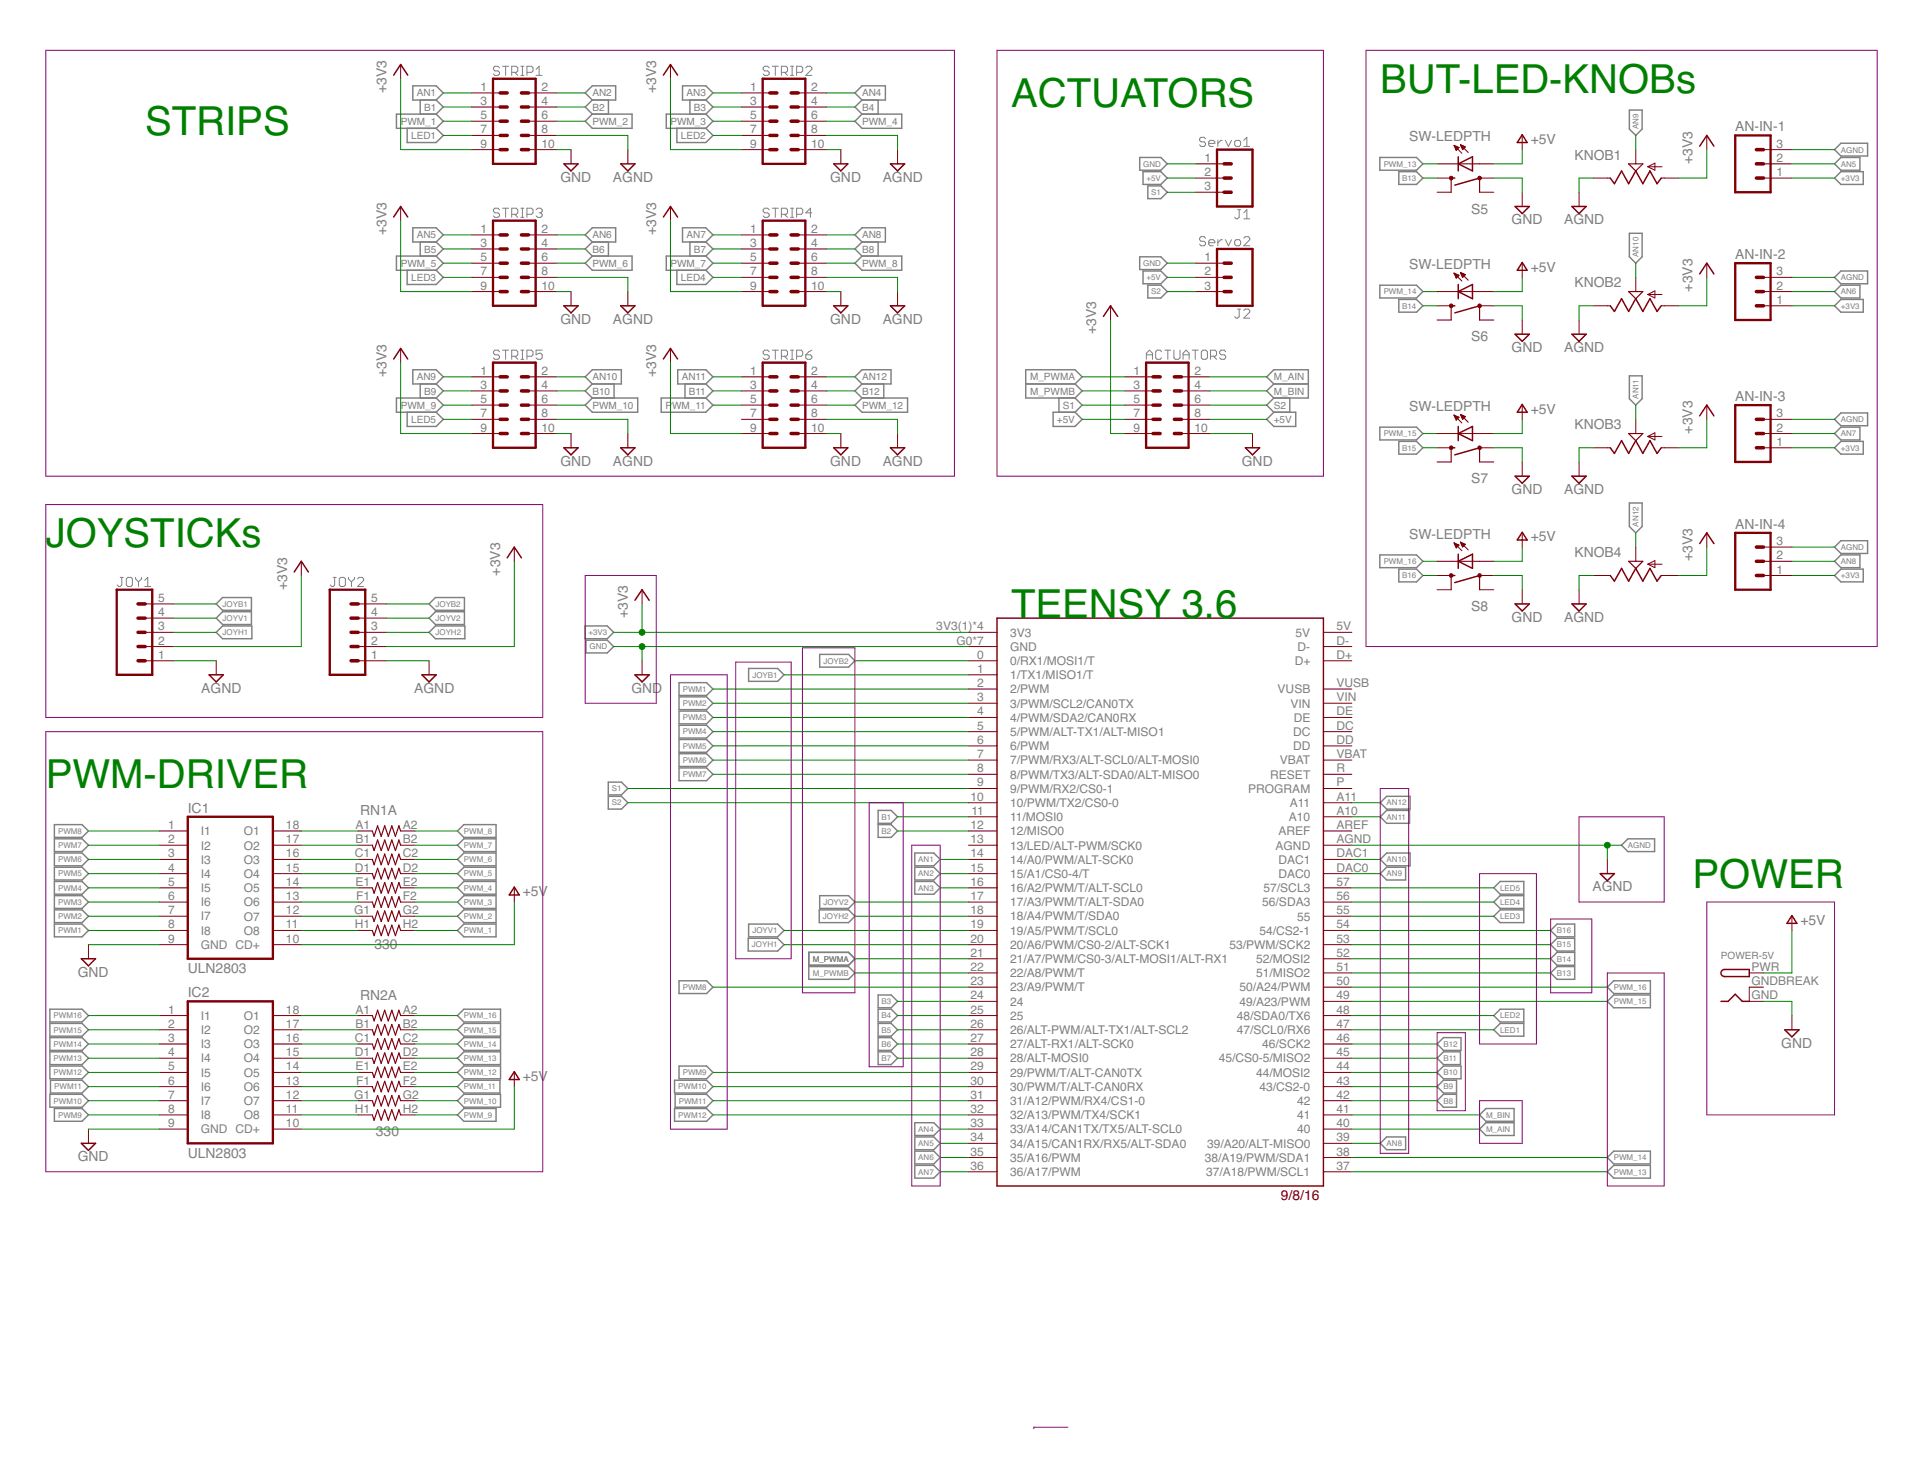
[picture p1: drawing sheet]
<svg xmlns="http://www.w3.org/2000/svg" width="279mm" height="216mm" viewBox="0 0 279 216" stroke-linecap="round" stroke-linejoin="round" font-family="sans-serif">
<defs><g id="words">
<g font-size="5.8" fill="#008000">
<text x="147.6" y="15.6">ACTUATORS</text>
<text x="201.5" y="13.6">BUT-LED-KNOBs</text>
<text x="21.2" y="19.8">STRIPS</text>
<text x="6.7" y="79.9">JOYSTICKs</text>
<text x="147.6" y="90.2">TEENSY 3.6</text>
<text x="6.7" y="115.1">PWM-DRIVER</text>
<text x="247.1" y="129.6">POWER</text>
</g>
<g font-size="2" fill="#808080">
<text x="56.4" y="13.6" transform="rotate(-90 56.4 13.6)">+3V3</text>
<text x="95.8" y="13.6" transform="rotate(-90 95.8 13.6)">+3V3</text>
<text x="205.7" y="20.6">SW-LEDPTH</text>
<text x="223.5" y="21">+5V</text>
<text x="229.8" y="23.3">KNOB1</text>
<text x="247.1" y="23.9" transform="rotate(-90 247.1 23.9)">+3V3</text>
<text x="253.3" y="19.2">AN-IN-1</text>
<text x="81.8" y="26.5">GND</text>
<text x="89.5" y="26.5">AGND</text>
<text x="121.2" y="26.5">GND</text>
<text x="128.8" y="26.5">AGND</text>
<text x="56.4" y="34.3" transform="rotate(-90 56.4 34.3)">+3V3</text>
<text x="95.8" y="34.3" transform="rotate(-90 95.8 34.3)">+3V3</text>
<text x="214.8" y="31.2">S5</text>
<text x="220.7" y="32.7">GND</text>
<text x="228.3" y="32.7">AGND</text>
<text x="205.7" y="39.3">SW-LEDPTH</text>
<text x="223.5" y="39.7">+5V</text>
<text x="229.8" y="42">KNOB2</text>
<text x="253.3" y="37.8">AN-IN-2</text>
<text x="81.8" y="47.2">GND</text>
<text x="89.5" y="47.2">AGND</text>
<text x="121.2" y="47.2">GND</text>
<text x="128.8" y="47.2">AGND</text>
<text x="247.1" y="42.6" transform="rotate(-90 247.1 42.6)">+3V3</text>
<text x="160" y="48.8" transform="rotate(-90 160 48.8)">+3V3</text>
<text x="214.8" y="49.8">S6</text>
<text x="220.7" y="51.4">GND</text>
<text x="228.3" y="51.4">AGND</text>
<text x="56.4" y="55" transform="rotate(-90 56.4 55)">+3V3</text>
<text x="95.8" y="55" transform="rotate(-90 95.8 55)">+3V3</text>
<text x="205.7" y="60">SW-LEDPTH</text>
<text x="253.3" y="58.5">AN-IN-3</text>
<text x="223.5" y="60.4">+5V</text>
<text x="229.8" y="62.7">KNOB3</text>
<text x="247.1" y="63.3" transform="rotate(-90 247.1 63.3)">+3V3</text>
<text x="81.8" y="68">GND</text>
<text x="89.5" y="68">AGND</text>
<text x="121.2" y="68">GND</text>
<text x="128.8" y="68">AGND</text>
<text x="181.3" y="68">GND</text>
<text x="214.8" y="70.6">S7</text>
<text x="220.7" y="72.1">GND</text>
<text x="228.3" y="72.1">AGND</text>
<text x="253.3" y="77.2">AN-IN-4</text>
<text x="205.7" y="78.6">SW-LEDPTH</text>
<text x="223.5" y="79">+5V</text>
<text x="229.8" y="81.3">KNOB4</text>
<text x="247.1" y="81.9" transform="rotate(-90 247.1 81.9)">+3V3</text>
<text x="41.9" y="86.1" transform="rotate(-90 41.9 86.1)">+3V3</text>
<text x="73" y="84" transform="rotate(-90 73 84)">+3V3</text>
<text x="214.8" y="89.2">S8</text>
<text x="91.7" y="90.2" transform="rotate(-90 91.7 90.2)">+3V3</text>
<text x="220.7" y="90.7">GND</text>
<text x="228.3" y="90.7">AGND</text>
<text x="29.4" y="101.1">AGND</text>
<text x="60.5" y="101.1">AGND</text>
<text x="92.2" y="101.1">GND</text>
<text x="27.4" y="118.6">IC1</text>
<text x="52.6" y="119">RN1A</text>
<text x="76.3" y="130.8">+5V</text>
<text x="232.5" y="130.1">AGND</text>
<text x="262.8" y="135">+5V</text>
<text x="11.3" y="142.6">GND</text>
<text x="27.4" y="142">ULN2803</text>
<text x="54.7" y="138.5">330</text>
<text x="27.4" y="145.6">IC2</text>
<text x="52.6" y="145.9">RN2A</text>
<text x="260" y="152.9">GND</text>
<text x="76.3" y="157.8">+5V</text>
<text x="54.9" y="165.8">330</text>
<text x="11.3" y="169.5">GND</text>
<text x="27.4" y="169">ULN2803</text>
</g>
<text font-size="2" fill="#800000" x="187" y="175.2">9/8/16</text>
<g font-size="1.8" fill="#808080">
<text x="70.1" y="17.4">5</text>
<text x="70.1" y="15.3">3</text>
<text x="70.1" y="13.3">1</text>
<text x="79.1" y="17.4">6</text>
<text x="79.1" y="15.3">4</text>
<text x="79.1" y="13.3">2</text>
<text x="109.5" y="17.4">5</text>
<text x="109.5" y="15.3">3</text>
<text x="109.5" y="13.3">1</text>
<text x="118.4" y="17.4">6</text>
<text x="118.4" y="15.3">4</text>
<text x="118.4" y="13.3">2</text>
<text x="70.1" y="21.6">9</text>
<text x="70.1" y="19.5">7</text>
<text x="79.1" y="21.6">10</text>
<text x="79.1" y="19.5">8</text>
<text x="109.5" y="21.6">9</text>
<text x="109.5" y="19.5">7</text>
<text x="118.4" y="21.6">10</text>
<text x="118.4" y="19.5">8</text>
<text x="175.8" y="23.6">1</text>
<text x="259.3" y="23.6">2</text>
<text x="259.3" y="21.6">3</text>
<text x="175.8" y="25.7">2</text>
<text x="175.8" y="27.8">3</text>
<text x="259.3" y="25.7">1</text>
<text x="70.1" y="34">1</text>
<text x="79.1" y="34">2</text>
<text x="109.5" y="34">1</text>
<text x="118.4" y="34">2</text>
<text x="70.1" y="40.2">7</text>
<text x="70.1" y="38.1">5</text>
<text x="70.1" y="36.1">3</text>
<text x="79.1" y="40.2">8</text>
<text x="79.1" y="38.1">6</text>
<text x="79.1" y="36.1">4</text>
<text x="109.5" y="40.2">7</text>
<text x="109.5" y="38.1">5</text>
<text x="109.5" y="36.1">3</text>
<text x="118.4" y="40.2">8</text>
<text x="118.4" y="38.1">6</text>
<text x="118.4" y="36.1">4</text>
<text x="175.8" y="38.1">1</text>
<text x="175.8" y="40.2">2</text>
<text x="259.3" y="40.2">3</text>
<text x="70.1" y="42.3">9</text>
<text x="79.1" y="42.3">10</text>
<text x="109.5" y="42.3">9</text>
<text x="118.4" y="42.3">10</text>
<text x="175.8" y="42.3">3</text>
<text x="259.3" y="44.4">1</text>
<text x="259.3" y="42.3">2</text>
<text x="70.1" y="58.9">5</text>
<text x="70.1" y="56.8">3</text>
<text x="70.1" y="54.7">1</text>
<text x="79.1" y="58.9">6</text>
<text x="79.1" y="56.8">4</text>
<text x="79.1" y="54.7">2</text>
<text x="109.5" y="58.9">5</text>
<text x="109.5" y="56.8">3</text>
<text x="109.5" y="54.7">1</text>
<text x="118.4" y="58.9">6</text>
<text x="118.4" y="56.8">4</text>
<text x="118.4" y="54.7">2</text>
<text x="165.4" y="58.9">5</text>
<text x="165.4" y="56.8">3</text>
<text x="165.4" y="54.7">1</text>
<text x="174.4" y="58.9">6</text>
<text x="174.4" y="56.8">4</text>
<text x="174.4" y="54.7">2</text>
<text x="70.1" y="63">9</text>
<text x="70.1" y="60.9">7</text>
<text x="79.1" y="63">10</text>
<text x="79.1" y="60.9">8</text>
<text x="109.5" y="63">9</text>
<text x="109.5" y="60.9">7</text>
<text x="118.4" y="63">10</text>
<text x="118.4" y="60.9">8</text>
<text x="165.4" y="63">9</text>
<text x="165.4" y="60.9">7</text>
<text x="174.4" y="63">10</text>
<text x="174.4" y="60.9">8</text>
<text x="259.3" y="65.1">1</text>
<text x="259.3" y="63">2</text>
<text x="259.3" y="60.9">3</text>
<text x="259.3" y="83.7">1</text>
<text x="259.3" y="81.7">2</text>
<text x="259.3" y="79.6">3</text>
<text x="23.1" y="89.9">4</text>
<text x="23.1" y="87.9">5</text>
<text x="54.2" y="89.9">4</text>
<text x="54.2" y="87.9">5</text>
<text x="23.1" y="94.1">2</text>
<text x="23.1" y="92">3</text>
<text x="54.2" y="94.1">2</text>
<text x="54.2" y="92">3</text>
<text x="136.7" y="92">3V3(1)*4</text>
<text x="139.6" y="94.1">G0*7</text>
<text x="147.4" y="92.9">3V3</text>
<text x="147.4" y="95">GND</text>
<text x="189.1" y="92.9">5V</text>
<text x="189.4" y="95">D-</text>
<text x="195.1" y="94.1">D-</text>
<text x="195.1" y="92">5V</text>
<text x="23.1" y="96.2">1</text>
<text x="54.2" y="96.2">1</text>
<text x="142.7" y="96.2">0</text>
<text x="142.7" y="98.2">1</text>
<text x="142.7" y="100.3">2</text>
<text x="147.4" y="97.1">0/RX1/MOSI1/T</text>
<text x="147.4" y="99.1">1/TX1/MISO1/T</text>
<text x="147.4" y="101.2">2/PWM</text>
<text x="186.5" y="101.2">VUSB</text>
<text x="189" y="97.1">D+</text>
<text x="195.1" y="100.3">VUSB</text>
<text x="195.1" y="96.2">D+</text>
<text x="142.7" y="102.4">3</text>
<text x="142.7" y="104.4">4</text>
<text x="142.7" y="106.5">5</text>
<text x="147.4" y="103.3">3/PWM/SCL2/CAN0TX</text>
<text x="147.4" y="105.4">4/PWM/SDA2/CAN0RX</text>
<text x="147.4" y="107.4">5/PWM/ALT-TX1/ALT-MISO1</text>
<text x="188.4" y="103.3">VIN</text>
<text x="188.7" y="107.4">DC</text>
<text x="188.9" y="105.4">DE</text>
<text x="195.1" y="106.5">DC</text>
<text x="195.1" y="104.4">DE</text>
<text x="195.1" y="102.4">VIN</text>
<text x="142.7" y="108.6">6</text>
<text x="142.7" y="112.7">8</text>
<text x="142.7" y="110.7">7</text>
<text x="147.4" y="109.5">6/PWM</text>
<text x="147.4" y="113.6">8/PWM/TX3/ALT-SDA0/ALT-MISO0</text>
<text x="147.4" y="111.6">7/PWM/RX3/ALT-SCL0/ALT-MOSI0</text>
<text x="185.4" y="113.7">RESET</text>
<text x="186.8" y="111.6">VBAT</text>
<text x="188.7" y="109.5">DD</text>
<text x="195.1" y="112.7">R</text>
<text x="195.1" y="110.7">VBAT</text>
<text x="195.1" y="108.6">DD</text>
<text x="141.7" y="116.9">10</text>
<text x="141.8" y="119">11</text>
<text x="142.7" y="114.8">9</text>
<text x="147.4" y="115.7">9/PWM/RX2/CS0-1</text>
<text x="147.4" y="117.8">10/PWM/TX2/CS0-0</text>
<text x="147.4" y="119.9">11/MOSI0</text>
<text x="182.2" y="115.7">PROGRAM</text>
<text x="188.2" y="119.9">A10</text>
<text x="188.3" y="117.8">A11</text>
<text x="195.1" y="119">A10</text>
<text x="195.1" y="116.9">A11</text>
<text x="195.1" y="114.8">P</text>
<text x="24.5" y="121">1</text>
<text x="24.5" y="123.1">2</text>
<text x="24.5" y="125.2">3</text>
<text x="29.3" y="121.9">I1</text>
<text x="29.3" y="124">I2</text>
<text x="35.6" y="121.9">O1</text>
<text x="35.6" y="124">O2</text>
<text x="41.7" y="121">18</text>
<text x="41.7" y="123.1">17</text>
<text x="41.7" y="125.2">16</text>
<text x="51.8" y="125.2">C1</text>
<text x="51.9" y="121">A1</text>
<text x="51.9" y="123.1">B1</text>
<text x="58.8" y="121">A2</text>
<text x="58.8" y="123.1">B2</text>
<text x="58.8" y="125.2">C2</text>
<text x="141.7" y="121">12</text>
<text x="141.7" y="123.1">13</text>
<text x="141.7" y="125.2">14</text>
<text x="147.4" y="121.9">12/MISO0</text>
<text x="147.4" y="124">13/LED/ALT-PWM/SCK0</text>
<text x="186.2" y="124">AGND</text>
<text x="186.6" y="121.9">AREF</text>
<text x="195.1" y="125.2">DAC1</text>
<text x="195.1" y="121">AREF</text>
<text x="195.1" y="123.1">AGND</text>
<text x="24.5" y="127.2">4</text>
<text x="24.5" y="129.3">5</text>
<text x="24.5" y="131.4">6</text>
<text x="29.3" y="126.1">I3</text>
<text x="29.3" y="128.2">I4</text>
<text x="29.3" y="130.2">I5</text>
<text x="35.6" y="126.1">O3</text>
<text x="35.6" y="128.2">O4</text>
<text x="35.6" y="130.2">O5</text>
<text x="41.7" y="127.2">15</text>
<text x="41.7" y="129.3">14</text>
<text x="41.7" y="131.4">13</text>
<text x="51.8" y="127.2">D1</text>
<text x="51.9" y="129.3">E1</text>
<text x="52" y="131.4">F1</text>
<text x="58.8" y="127.2">D2</text>
<text x="58.8" y="129.3">E2</text>
<text x="58.8" y="131.4">F2</text>
<text x="141.7" y="127.2">15</text>
<text x="141.7" y="129.3">16</text>
<text x="141.7" y="131.4">17</text>
<text x="147.4" y="126.1">14/A0/PWM/ALT-SCK0</text>
<text x="147.4" y="128.2">15/A1/CS0-4/T</text>
<text x="147.4" y="130.2">16/A2/PWM/T/ALT-SCL0</text>
<text x="184.5" y="130.2">57/SCL3</text>
<text x="186.6" y="128.2">DAC0</text>
<text x="186.6" y="126.1">DAC1</text>
<text x="195.1" y="131.4">56</text>
<text x="195.1" y="129.3">57</text>
<text x="195.1" y="127.2">DAC0</text>
<text x="24.5" y="133.5">7</text>
<text x="24.5" y="135.5">8</text>
<text x="24.5" y="137.6">9</text>
<text x="29.3" y="132.3">I6</text>
<text x="29.3" y="134.4">I7</text>
<text x="29.3" y="136.4">I8</text>
<text x="35.6" y="136.4">O8</text>
<text x="35.6" y="132.3">O6</text>
<text x="35.6" y="134.4">O7</text>
<text x="41.7" y="135.5">11</text>
<text x="41.7" y="133.5">12</text>
<text x="41.7" y="137.6">10</text>
<text x="51.7" y="133.5">G1</text>
<text x="51.8" y="135.5">H1</text>
<text x="58.8" y="133.5">G2</text>
<text x="58.8" y="135.5">H2</text>
<text x="141.7" y="133.5">18</text>
<text x="141.7" y="135.5">19</text>
<text x="141.7" y="137.6">20</text>
<text x="147.4" y="134.4">18/A4/PWM/T/SDA0</text>
<text x="147.4" y="132.3">17/A3/PWM/T/ALT-SDA0</text>
<text x="147.4" y="136.4">19/A5/PWM/T/SCL0</text>
<text x="183.9" y="136.4">54/CS2-1</text>
<text x="184.3" y="132.3">56/SDA3</text>
<text x="189.3" y="134.4">55</text>
<text x="195.1" y="137.6">53</text>
<text x="195.1" y="135.5">54</text>
<text x="195.1" y="133.5">55</text>
<text x="29.3" y="138.5">GND CD+</text>
<text x="141.7" y="139.7">21</text>
<text x="141.7" y="141.7">22</text>
<text x="141.7" y="143.8">23</text>
<text x="147.4" y="138.5">20/A6/PWM/CS0-2/ALT-SCK1</text>
<text x="147.4" y="140.6">21/A7/PWM/CS0-3/ALT-MOSI1/ALT-RX1</text>
<text x="147.4" y="142.7">22/A8/PWM/T</text>
<text x="179.5" y="138.5">53/PWM/SCK2</text>
<text x="183.4" y="142.7">51/MISO2</text>
<text x="183.4" y="140.6">52/MOSI2</text>
<text x="195.1" y="143.8">50</text>
<text x="195.1" y="141.7">51</text>
<text x="195.1" y="139.7">52</text>
<text x="255.7" y="141.7">PWR</text>
<text x="255.7" y="143.8">GNDBREAK</text>
<text x="24.5" y="148">1</text>
<text x="29.3" y="148.9">I1</text>
<text x="35.6" y="148.9">O1</text>
<text x="41.7" y="148">18</text>
<text x="51.9" y="148">A1</text>
<text x="58.8" y="148">A2</text>
<text x="141.7" y="145.9">24</text>
<text x="141.7" y="148">25</text>
<text x="147.4" y="144.7">23/A9/PWM/T</text>
<text x="147.4" y="146.8">24</text>
<text x="147.4" y="148.9">25</text>
<text x="180.6" y="148.9">48/SDA0/TX6</text>
<text x="180.9" y="146.8">49/A23/PWM</text>
<text x="180.9" y="144.7">50/A24/PWM</text>
<text x="195.1" y="148">48</text>
<text x="195.1" y="145.9">49</text>
<text x="255.7" y="145.9">GND</text>
<text x="24.5" y="150">2</text>
<text x="24.5" y="152.1">3</text>
<text x="24.5" y="154.2">4</text>
<text x="29.3" y="150.9">I2</text>
<text x="29.3" y="153">I3</text>
<text x="29.3" y="155.1">I4</text>
<text x="35.6" y="151">O2</text>
<text x="35.6" y="153">O3</text>
<text x="35.6" y="155.1">O4</text>
<text x="41.7" y="150">17</text>
<text x="41.7" y="152.1">16</text>
<text x="41.7" y="154.2">15</text>
<text x="51.8" y="152.1">C1</text>
<text x="51.8" y="154.2">D1</text>
<text x="51.9" y="150">B1</text>
<text x="58.8" y="150">B2</text>
<text x="58.8" y="152.1">C2</text>
<text x="58.8" y="154.2">D2</text>
<text x="141.7" y="150">26</text>
<text x="141.7" y="152.1">27</text>
<text x="141.7" y="154.2">28</text>
<text x="147.4" y="150.9">26/ALT-PWM/ALT-TX1/ALT-SCL2</text>
<text x="147.4" y="153">27/ALT-RX1/ALT-SCK0</text>
<text x="147.4" y="155.1">28/ALT-MOSI0</text>
<text x="177.9" y="155.1">45/CS0-5/MISO2</text>
<text x="180.6" y="151">47/SCL0/RX6</text>
<text x="184.3" y="153">46/SCK2</text>
<text x="195.1" y="154.2">45</text>
<text x="195.1" y="152.1">46</text>
<text x="195.1" y="150">47</text>
<text x="24.5" y="156.3">5</text>
<text x="24.5" y="158.3">6</text>
<text x="24.5" y="160.4">7</text>
<text x="29.3" y="157.2">I5</text>
<text x="29.3" y="159.2">I6</text>
<text x="29.3" y="161.3">I7</text>
<text x="35.6" y="157.2">O5</text>
<text x="35.6" y="159.2">O6</text>
<text x="35.6" y="161.3">O7</text>
<text x="41.7" y="156.3">14</text>
<text x="41.7" y="158.3">13</text>
<text x="41.7" y="160.4">12</text>
<text x="51.7" y="160.4">G1</text>
<text x="51.9" y="156.3">E1</text>
<text x="52" y="158.3">F1</text>
<text x="58.8" y="156.3">E2</text>
<text x="58.8" y="158.3">F2</text>
<text x="58.8" y="160.4">G2</text>
<text x="141.7" y="156.3">29</text>
<text x="141.7" y="158.3">30</text>
<text x="141.7" y="160.4">31</text>
<text x="147.4" y="157.2">29/PWM/T/ALT-CAN0TX</text>
<text x="147.4" y="159.2">30/PWM/T/ALT-CAN0RX</text>
<text x="147.4" y="161.3">31/A12/PWM/RX4/CS1-0</text>
<text x="183.4" y="157.2">44/MOSI2</text>
<text x="183.9" y="159.2">43/CS2-0</text>
<text x="189.3" y="161.3">42</text>
<text x="195.1" y="160.4">42</text>
<text x="195.1" y="158.3">43</text>
<text x="195.1" y="156.3">44</text>
<text x="24.5" y="162.5">8</text>
<text x="24.5" y="164.5">9</text>
<text x="29.3" y="163.4">I8</text>
<text x="29.3" y="165.5">GND CD+</text>
<text x="35.6" y="163.4">O8</text>
<text x="41.7" y="162.5">11</text>
<text x="41.7" y="164.5">10</text>
<text x="51.8" y="162.5">H1</text>
<text x="58.8" y="162.5">H2</text>
<text x="141.7" y="164.5">33</text>
<text x="141.7" y="162.5">32</text>
<text x="141.7" y="166.6">34</text>
<text x="147.4" y="165.5">33/A14/CAN1TX/TX5/ALT-SCL0</text>
<text x="147.4" y="163.4">32/A13/PWM/TX4/SCK1</text>
<text x="147.4" y="167.5">34/A15/CAN1RX/RX5/ALT-SDA0</text>
<text x="176.2" y="167.5">39/A20/ALT-MISO0</text>
<text x="189.3" y="165.5">40</text>
<text x="189.3" y="163.4">41</text>
<text x="195.1" y="166.6">39</text>
<text x="195.1" y="164.5">40</text>
<text x="195.1" y="162.5">41</text>
<text x="141.7" y="168.7">35</text>
<text x="141.7" y="170.8">36</text>
<text x="147.4" y="169.6">35/A16/PWM</text>
<text x="147.4" y="171.7">36/A17/PWM</text>
<text x="175.9" y="169.6">38/A19/PWM/SDA1</text>
<text x="176" y="171.7">37/A18/PWM/SCL1</text>
<text x="195.1" y="170.8">37</text>
<text x="195.1" y="168.7">38</text>
</g>
<g font-size="1.5" fill="#808080">
<text x="60.8" y="14.1">AN1</text>
<text x="61.9" y="16.1">B1</text>
<text x="86.5" y="16.1">B2</text>
<text x="86.5" y="14.1">AN2</text>
<text x="100.2" y="14.1">AN3</text>
<text x="101.3" y="16.1">B3</text>
<text x="125.8" y="16.1">B4</text>
<text x="125.8" y="14.1">AN4</text>
<text x="58.5" y="18.2">PWM_1</text>
<text x="60" y="20.3">LED1</text>
<text x="86.5" y="18.2">PWM_2</text>
<text x="97.9" y="18.2">PWM_3</text>
<text x="99.4" y="20.3">LED2</text>
<text x="125.8" y="18.2">PWM_4</text>
<text x="60.8" y="34.8">AN5</text>
<text x="86.5" y="34.8">AN6</text>
<text x="100.2" y="34.8">AN7</text>
<text x="125.8" y="34.8">AN8</text>
<text x="58.5" y="38.9">PWM_5</text>
<text x="60" y="41">LED3</text>
<text x="61.9" y="36.9">B5</text>
<text x="86.5" y="36.9">B6</text>
<text x="86.5" y="38.9">PWM_6</text>
<text x="97.9" y="38.9">PWM_7</text>
<text x="99.4" y="41">LED4</text>
<text x="101.3" y="36.9">B7</text>
<text x="125.8" y="36.9">B8</text>
<text x="125.8" y="38.9">PWM_8</text>
<text x="58.5" y="59.7">PWM_9</text>
<text x="60.8" y="55.5">AN9</text>
<text x="61.9" y="57.6">B9</text>
<text x="86.5" y="57.6">B10</text>
<text x="86.5" y="55.5">AN10</text>
<text x="86.5" y="59.7">PWM_10</text>
<text x="97.1" y="59.7">P</text>
<text x="98.1" y="59.7">WM_11</text>
<text x="99.5" y="55.5">AN11</text>
<text x="100.6" y="57.6">B11</text>
<text x="125.8" y="57.6">B12</text>
<text x="125.8" y="55.5">AN12</text>
<text x="125.8" y="59.7">PWM_12</text>
<text x="150.4" y="57.6">M_PWMB</text>
<text x="150.4" y="55.5">M_PWMA</text>
<text x="155.2" y="59.7">S1</text>
<text x="185.9" y="55.5">M_AIN</text>
<text x="185.9" y="57.6">M_BIN</text>
<text x="185.9" y="59.7">S2</text>
<text x="60" y="61.7">LED5</text>
<text x="154.3" y="61.7">+5V</text>
<text x="185.9" y="61.7">+5V</text>
<text x="251.2" y="140">POWER-5V</text>
</g>
<g font-size="1.2" fill="#808080">
<text x="239.2" y="18.8" transform="rotate(-90 239.2 18.8)">AN9</text>
<text x="268.7" y="22.3">AGND</text>
<text x="166.9" y="24.3">GND</text>
<text x="167.4" y="26.4">+5V</text>
<text x="168" y="28.5">S1</text>
<text x="202" y="24.3">PWM_13</text>
<text x="204.7" y="26.4">B13</text>
<text x="268.7" y="26.4">+3V3</text>
<text x="268.7" y="24.3">AN5</text>
<text x="166.9" y="38.8">GND</text>
<text x="167.4" y="40.9">+5V</text>
<text x="239.2" y="37.5" transform="rotate(-90 239.2 37.5)">AN10</text>
<text x="268.7" y="40.9">AGND</text>
<text x="168" y="43">S2</text>
<text x="202" y="43">PWM_14</text>
<text x="204.7" y="45.1">B14</text>
<text x="268.7" y="45.1">+3V3</text>
<text x="268.7" y="43">AN6</text>
<text x="239.2" y="58.2" transform="rotate(-90 239.2 58.2)">AN11</text>
<text x="202" y="63.7">PWM_15</text>
<text x="204.7" y="65.8">B15</text>
<text x="268.7" y="61.6">AGND</text>
<text x="268.7" y="65.8">+3V3</text>
<text x="268.7" y="63.7">AN7</text>
<text x="239.2" y="76.9" transform="rotate(-90 239.2 76.9)">AN12</text>
<text x="202" y="82.4">PWM_16</text>
<text x="268.7" y="80.3">AGND</text>
<text x="268.7" y="82.4">AN8</text>
<text x="32.5" y="88.6">JOYB1</text>
<text x="63.6" y="88.6">JOYB2</text>
<text x="204.7" y="84.4">B16</text>
<text x="268.7" y="84.4">+3V3</text>
<text x="32.5" y="90.6">JOYV1</text>
<text x="32.5" y="92.7">JOYH1</text>
<text x="63.6" y="92.7">JOYH2</text>
<text x="63.6" y="90.6">JOYV2</text>
<text x="85.9" y="92.7">+3V3</text>
<text x="86.1" y="94.8">GND</text>
<text x="99.7" y="101">PWM1</text>
<text x="109.8" y="98.9">JOYB1</text>
<text x="120.2" y="96.9">JOYB2</text>
<text x="99.7" y="103.1">PWM2</text>
<text x="99.7" y="105.1">PWM3</text>
<text x="99.7" y="107.2">PWM4</text>
<text x="99.7" y="109.3">PWM5</text>
<text x="99.7" y="111.4">PWM6</text>
<text x="99.7" y="113.4">PWM7</text>
<text x="89.3" y="115.5">S1</text>
<text x="89.3" y="117.6">S2</text>
<text x="128.7" y="119.7">B1</text>
<text x="202.4" y="119.7">AN11</text>
<text x="202.4" y="117.6">AN12</text>
<text x="8.5" y="125.9">PWM6</text>
<text x="8.5" y="123.8">PWM7</text>
<text x="8.5" y="121.7">PWM8</text>
<text x="67.7" y="125.9">PWM_6</text>
<text x="67.7" y="123.8">PWM_7</text>
<text x="67.7" y="121.7">PWM_8</text>
<text x="128.7" y="121.7">B2</text>
<text x="134" y="125.9">AN1</text>
<text x="202.4" y="125.9">AN10</text>
<text x="237.6" y="123.8">AGND</text>
<text x="8.5" y="130">PWM4</text>
<text x="8.5" y="127.9">PWM5</text>
<text x="67.7" y="130">PWM_4</text>
<text x="67.7" y="127.9">PWM_5</text>
<text x="134" y="127.9">AN2</text>
<text x="134" y="130">AN3</text>
<text x="202.4" y="127.9">AN9</text>
<text x="219" y="130">LED5</text>
<text x="8.5" y="136.2">PWM1</text>
<text x="8.5" y="134.2">PWM2</text>
<text x="8.5" y="132.1">PWM3</text>
<text x="67.7" y="136.2">PWM_1</text>
<text x="67.7" y="134.2">PWM_2</text>
<text x="67.7" y="132.1">PWM_3</text>
<text x="109.8" y="136.2">JOYV1</text>
<text x="120.1" y="134.2">JOYH2</text>
<text x="120.2" y="132.1">JOYV2</text>
<text x="219" y="134.2">LED3</text>
<text x="219" y="132.1">LED4</text>
<text x="227.3" y="136.2">B16</text>
<text x="109.8" y="138.3">JOYH1</text>
<text x="118.6" y="142.4">M_PWMB</text>
<text x="118.6" y="140.4">M_PWMA</text>
<text x="227.3" y="142.5">B13</text>
<text x="227.3" y="140.4">B14</text>
<text x="227.3" y="138.3">B15</text>
<text x="7.8" y="148.7">PWM16</text>
<text x="67.7" y="148.7">PWM_16</text>
<text x="99.7" y="144.5">PWM8</text>
<text x="128.7" y="146.6">B3</text>
<text x="128.7" y="148.7">B4</text>
<text x="219" y="148.7">LED2</text>
<text x="235.6" y="146.6">PWM_15</text>
<text x="235.6" y="144.5">PWM_16</text>
<text x="7.8" y="154.9">PWM13</text>
<text x="7.8" y="152.8">PWM14</text>
<text x="7.8" y="150.7">PWM15</text>
<text x="67.7" y="154.9">PWM_13</text>
<text x="67.7" y="152.8">PWM_14</text>
<text x="67.7" y="150.7">PWM_15</text>
<text x="128.7" y="150.7">B5</text>
<text x="128.7" y="152.8">B6</text>
<text x="128.7" y="154.9">B7</text>
<text x="210.7" y="152.8">B12</text>
<text x="210.7" y="154.9">B11</text>
<text x="219" y="150.7">LED1</text>
<text x="7.8" y="161.1">PWM10</text>
<text x="7.8" y="157">PWM12</text>
<text x="7.9" y="159">PWM11</text>
<text x="67.7" y="161.1">PWM_10</text>
<text x="67.7" y="159">PWM_11</text>
<text x="67.7" y="157">PWM_12</text>
<text x="99" y="159">PWM10</text>
<text x="99.1" y="161.1">PWM11</text>
<text x="99.7" y="157">PWM9</text>
<text x="210.7" y="157">B10</text>
<text x="210.7" y="159">B9</text>
<text x="210.7" y="161.1">B8</text>
<text x="8.5" y="163.2">PWM9</text>
<text x="67.7" y="163.2">PWM_9</text>
<text x="99" y="163.2">PWM12</text>
<text x="134" y="165.2">AN4</text>
<text x="134" y="167.3">AN5</text>
<text x="202.4" y="167.3">AN8</text>
<text x="216.9" y="165.2">M_AIN</text>
<text x="216.9" y="163.2">M_BIN</text>
<text x="134" y="169.4">AN6</text>
<text x="134" y="171.5">AN7</text>
<text x="235.6" y="171.5">PWM_13</text>
<text x="235.6" y="169.4">PWM_14</text>
</g>
</g></defs>
<g fill="none" stroke="#808080" stroke-width=".15">
<path d="M72.9 9.9l-.2-.2h-.5l-.2 .2v.2l.2 .3h.5l.2 .2v.2l-.2 .2h-.5l-.2-.2M73.4 9.7h.9M73.8 9.7v1.3M74.7 10.6h.7l.2-.2v-.5l-.2-.2h-.7v1.3M75.1 10.6l.5 .4M76 9.7h.5M76 11h.5M76.3 9.7v1.3M76.9 10.6h.7l.2-.2v-.5l-.2-.2h-.7v1.3M78.3 11h.8M78.3 10.1l.4-.4v1.3M112.3 9.9l-.2-.2h-.5l-.2 .2v.2l.2 .3h.5l.2 .2v.2l-.2 .2h-.5l-.2-.2"/>
<path d="M112.7 9.7h.9M113.2 9.7v1.3M114.1 10.6h.6l.3-.2v-.5l-.3-.2h-.6v1.3M114.5 10.6l.5 .4M115.4 9.7h.4M115.4 11h.4M115.6 9.7v1.3M116.3 10.6h.7l.2-.2v-.5l-.2-.2h-.7v1.3M117.6 9.9l.3-.2h.4l.2 .2v.2l-.9 .9h.9M72.9 30.6l-.2-.2h-.5l-.2 .2v.2l.2 .3h.5l.2 .2v.2l-.2 .2h-.5l-.2-.2M73.4 30.4h.9M73.8 30.4v1.3"/>
<path d="M74.7 31.3h.7l.2-.2v-.5l-.2-.2h-.7v1.3M75.1 31.3l.5 .4M76 30.4h.5M76 31.7h.5M76.3 30.4v1.3M76.9 31.3h.7l.2-.2v-.5l-.2-.2h-.7v1.3M78.3 30.6l.2-.2h.4l.2 .2v.2l-.2 .3M78.7 31.1h.2M78.9 31.1l.2 .2v.2l-.2 .2h-.4l-.2-.2M112.3 30.6l-.2-.2h-.5l-.2 .2v.2l.2 .3h.5l.2 .2v.2l-.2 .2h-.5l-.2-.2M112.7 30.4h.9M113.2 30.4v1.3"/>
<path d="M114.1 31.3h.6l.3-.2v-.5l-.3-.2h-.6v1.3M114.5 31.3l.5 .4M115.4 30.4h.4M115.4 31.7h.4M115.6 30.4v1.3M116.3 31.3h.7l.2-.2v-.5l-.2-.2h-.7v1.3M118.5 31.1h-.9l.7-.7v1.3M176 20.3l-.2-.3h-.5l-.2 .3v.2l.2 .2h.5l.2 .2v.2l-.2 .3h-.5l-.2-.3M176 34.8l-.2-.3h-.5l-.2 .3v.2l.2 .2h.5l.2 .2v.2l-.2 .3h-.5l-.2-.3M176.4 20.9h.9v-.2l-.2-.2h-.4l-.3 .2v.4l.3 .3h.4M176.4 35.4h.9v-.2l-.2-.2h-.4l-.3 .2v.4l.3 .3h.4M177.8 20.5v.9"/>
<path d="M177.8 35v.9M178.4 20.5h-.2l-.4 .4M178.4 35h-.2l-.4 .4M178.9 20.5l.4 .9 .5-.9M178.9 35l.4 .9 .5-.9M180.2 20.7l.2-.2h.5l.2 .2v.4l-.2 .3h-.5l-.2-.3zM180.4 35h.5l.2 .2v.4l-.2 .3h-.5l-.2-.3v-.4zM180.7 30.6h.4M180.9 30.6v1.1l-.2 .2h-.3l-.2-.2M181.6 21.4h.8M181.6 20.5l.4-.5v1.4M181.6 31.1l.4-.5v1.3"/>
<path d="M181.6 34.8l.2-.3h.4l.2 .3v.2l-.8 .9h.8M181.6 31.9h.8M72.9 51.4l-.2-.3h-.5l-.2 .3v.2l.2 .2h.5l.2 .2v.2l-.2 .3h-.5l-.2-.3M73.4 51.1h.9M73.8 51.1v1.4M74.7 52h.7l.2-.2v-.4l-.2-.3h-.7v1.4M75.1 52l.5 .5M76 51.1h.5M76 52.5h.5M76.3 51.1v1.4M76.9 52h.7l.2-.2v-.4l-.2-.3h-.7v1.4M79.1 51.1h-.8v.7l.4-.2h.2l.2 .2v.4l-.2 .3h-.4l-.2-.3"/>
<path d="M112.3 51.4l-.2-.3h-.5l-.2 .3v.2l.2 .2h.5l.2 .2v.2l-.2 .3h-.5l-.2-.3M112.7 51.1h.9M113.2 51.1v1.4M114.1 52h.6l.3-.2v-.4l-.3-.3h-.6v1.4M114.5 52l.5 .5M115.4 51.1h.4M115.4 52.5h.4M115.6 51.1v1.4M116.3 52h.7l.2-.2v-.4l-.2-.3h-.7v1.4M117.6 51.8h.7l.2 .2v.2l-.2 .3h-.4l-.3-.3zM118.5 51.1l-.4 .3-.5 .4M167.3 52.5v-.9l.5-.5 .4 .5v.9"/>
<path d="M167.3 51.8h.9M169.6 51.4l-.2-.3h-.5l-.2 .3v.8l.2 .3h.5l.2-.3M170 51.1h.9M170.5 51.1v1.4M171.4 51.1v1.1l.2 .3h.4l.3-.3v-1.1M172.7 51.8h.9M172.7 52.5v-.9l.4-.5 .5 .5v.9M174 51.1h.9M174.5 51.1v1.4M175.6 51.1h.4l.3 .3v.8l-.3 .3h-.4l-.2-.3v-.8zM176.7 52h.7l.2-.2v-.4l-.2-.3h-.7v1.4M177.1 52l.5 .5"/>
<path d="M178.9 51.4l-.2-.3h-.4l-.3 .3v.2l.3 .2h.4l.2 .2v.2l-.2 .3h-.4l-.3-.3M180.7 45.1h.4M180.9 45.1v1.1l-.2 .2h-.3l-.2-.2M181.6 45.3l.2-.2h.4l.2 .2v.3l-.8 .8h.8M17.5 84.3h.5M17.8 84.3v1.1l-.3 .2h-.2l-.2-.2M18.4 84.5l.3-.2h.4l.2 .2v.9l-.2 .2h-.4l-.3-.2zM19.8 84.3v.2l.4 .4M20.2 84.9v.7M20.7 84.3v.2l-.5 .4M21.1 85.6h.9M21.1 84.7l.5-.4v1.3"/>
<path d="M48.6 84.3h.5M48.9 84.3v1.1l-.3 .2h-.2l-.2-.2M49.5 84.5l.2-.2h.5l.2 .2v.9l-.2 .2h-.5l-.2-.2zM50.9 84.3v.2l.4 .4M51.3 84.9v.7M51.8 84.3v.2l-.5 .4M52.2 84.5l.2-.2h.5l.2 .2v.2l-.9 .9h.9"/>
</g>
<g fill="none" stroke="#808080" stroke-width=".21">
<path d="M59.4 18.7v2.1h4.3l1-1-1-1.1M60.3 12.5h3.4l1 1.1-1 1h-3.4zM61.3 14.6v2.1M63.7 14.6l1 1-1 1.1M63.7 16.7h-5.8v2h5.8M63.7 16.7l1 1-1 1M85.4 13.6l1.1-1.1h3.4v2.1h-3.4zM86.5 16.7h5.8v2h-5.8l-1.1-1zM86.5 14.6l-1.1 1 1.1 1.1M88.8 14.6v2.1M98.8 18.7v2.1h4.2l1.1-1-1.1-1.1M99.6 12.5h3.4l1.1 1.1-1.1 1h-3.4z"/>
<path d="M100.7 14.6v2.1M103 16.7h-5.7v2h5.7M103 14.6l1.1 1-1.1 1.1M103 16.7l1.1 1-1.1 1M124.8 13.6l1-1.1h3.4v2.1h-3.4zM125.8 16.7h5.8v2h-5.8l-1-1zM125.8 14.6l-1 1 1 1.1M128.2 14.6v2.1M237.8 16.1h1.9v2.7l-.9 1-1-1zM59.4 39.5v2h4.3l1-1-1-1M60.3 33.3h3.4l1 1-1 1h-3.4zM61.3 35.3v2.1"/>
<path d="M63.7 35.3l1 1-1 1.1M63.7 37.4h-5.8v2.1h5.8M63.7 37.4l1 1-1 1.1M85.4 34.3l1.1-1h3.4v2h-3.4zM86.5 37.4h5.8v2.1h-5.8l-1.1-1.1zM86.5 35.3l-1.1 1 1.1 1.1M88.8 35.3v2.1M98.8 39.5v2h4.2l1.1-1-1.1-1M99.6 33.3h3.4l1.1 1-1.1 1h-3.4zM100.7 35.3v2.1M103 37.4h-5.7v2.1h5.7M103 35.3l1.1 1-1.1 1.1"/>
<path d="M103 37.4l1.1 1-1.1 1.1M124.8 34.3l1-1h3.4v2h-3.4zM125.8 37.4h5.8v2.1h-5.8l-1-1.1zM125.8 35.3l-1 1 1 1.1M128.2 35.3v2.1M166.4 23h3.1l.9 .9-.9 .9h-3.1zM166.4 37.5h3.1l.9 .9-.9 .9h-3.1zM166.9 39.6h2.6l.9 .9-.9 .9h-2.6zM166.9 25.1h2.6l.9 .9-.9 .9h-2.6zM167.6 27.1h1.9l.9 1-.9 .9h-1.9zM201.4 23h5.4l.9 .9-.9 .9h-5.4zM204.2 25.1h2.6l.9 .9-.9 .9h-2.6z"/>
<path d="M237.8 34.1h1.9v3.4l-.9 .9-1-.9zM267.8 23.9l.9-.9h2.8v1.8h-2.8zM267.8 21.8l.9-.9h3.9v1.9h-3.9zM267.8 26l.9-.9h3.3v1.8h-3.3zM60.3 54h3.4l1 1-1 1h-3.4zM61.3 56v2.1M63.7 58.1h-5.8v2.1h5.8M63.7 56l1 1.1-1 1M63.7 58.1l1 1-1 1.1M85.4 55l1.1-1h4.2v2h-4.2zM86.5 58.1h6.6v2.1h-6.6l-1.1-1.1zM86.5 56l-1.1 1.1 1.1 1"/>
<path d="M89.6 56v2.1M96.5 58.1h6.5l1.1 1-1.1 1.1h-6.5zM98.9 54h4.1l1.1 1-1.1 1h-4.1zM100 56v2.1M103 56l1.1 1.1-1.1 1M124.8 59.1l1-1h6.7v2.1h-6.7zM124.8 55l1-1h4.3v2h-4.3zM125.8 56l-1 1.1 1 1M129 56v2.1M149.7 56h7.2M154.6 58.1v2.1M156.9 56l1.1 1.1-1.1 1"/>
<path d="M156.9 56l1.1-1-1.1-1h-7.2v4.1h7.2M156.9 58.1l1.1 1-1.1 1.1M167.6 41.6h1.9l.9 1-.9 .9h-1.9zM185.9 56l-1-1 1-1h5.1v4.1h-5.1M185.9 56h5.1M185.9 56l-1 1.1 1 1M185.9 58.1l-1 1 1 1.1M188.3 58.1v2.1M201.4 41.6h5.4l.9 1-.9 .9h-5.4zM204.2 43.7h2.6l.9 .9-.9 1h-2.6zM237.8 54.9h1.9v3.3l-.9 .9-1-.9zM267.8 40.5l.9-.9h3.9v1.8h-3.9z"/>
<path d="M267.8 42.6l.9-1h2.8v1.9h-2.8zM267.8 44.6l.9-.9h3.3v1.9h-3.3zM59.4 60.2v2.1h4.3l1-1.1-1-1M153.7 60.2h3.2l1.1 1-1.1 1.1h-3.2zM184.9 61.2l1-1h3.2v2.1h-3.2zM201.4 62.4h5.4l.9 .9-.9 .9h-5.4zM204.2 64.4h2.6l.9 1-.9 .9h-2.6zM237.8 73.4h1.9v3.5l-.9 .9-1-.9zM267.8 61.2l.9-.9h3.9v1.8h-3.9zM267.8 79.9l.9-1h3.9v1.9h-3.9zM267.8 65.4l.9-1h3.3v1.9h-3.3zM267.8 63.3l.9-.9h2.8v1.8h-2.8z"/>
<path d="M31.6 88.2l.9-1h4.2v1.9h-4.2zM32.5 91.4h4.3v1.8h-4.3l-.9-.9zM32.5 89.3h4.2v1.9h-4.2l-.9-1zM62.6 92.3l1-.9h4.3v1.8h-4.3zM62.6 90.2l1-.9h4.2v1.9h-4.2zM62.6 88.2l1-1h4.2v1.9h-4.2zM85.4 91.4h3.2l1 .9-1 .9h-3.2zM85.5 93.5h3.1l1 .9-1 .9h-3.1zM99.1 99.7h4l1 .9-1 .9h-4zM109.3 97.6h4.2l.9 .9-.9 1h-4.2zM119.7 95.5h4.2l.9 1-.9 .9h-4.2zM201.4 81h5.4l.9 .9-.9 1h-5.4z"/>
<path d="M204.2 83.1h2.6l.9 .9-.9 .9h-2.6zM267.8 84l.9-.9h3.3v1.8h-3.3zM267.8 81.9l.9-.9h2.8v1.9h-2.8zM88.8 116.2h1.9l1 1-1 .9h-1.9zM88.8 114.2h1.9l1 .9-1 .9h-1.9zM99.1 103.8h4l1 .9-1 1h-4zM99.1 101.7h4l1 1-1 .9h-4zM99.1 112.1h4l1 .9-1 1h-4zM99.1 105.9h4l1 .9-1 .9h-4zM99.1 107.9h4l1 1-1 .9h-4zM99.1 110h4l1 1-1 .9h-4zM128.2 118.3h1.9l.9 .9-.9 1h-1.9z"/>
<path d="M201.5 119.2l.9-.9h3.4v1.9h-3.4zM201.5 117.2l.9-1h3.4v1.9h-3.4zM7.9 122.4h4.1l.9 1-.9 .9h-4.1zM7.9 120.4h4.1l.9 .9-.9 .9h-4.1zM7.9 126.6h4.1l.9 .9-.9 1h-4.1zM7.9 132.8h4.1l.9 1-.9 .9h-4.1zM7.9 130.7h4.1l.9 1-.9 .9h-4.1zM7.9 124.5h4.1l.9 1-.9 .9h-4.1zM7.9 128.7h4.1l.9 .9-.9 .9h-4.1zM7.9 134.9h4.1l.9 .9-.9 1h-4.1zM66.8 127.5l.9-.9h4.7v1.9h-4.7zM66.8 121.3l.9-.9h4.7v1.8h-4.7z"/>
<path d="M66.8 133.8l.9-1h4.7v1.9h-4.7zM66.8 131.7l.9-1h4.7v1.9h-4.7zM66.8 125.5l.9-1h4.7v1.9h-4.7zM66.8 129.6l.9-.9h4.7v1.8h-4.7zM66.8 135.8l.9-.9h4.7v1.9h-4.7zM67.7 122.4h4.7v1.9h-4.7l-.9-.9zM109.2 137h4.3l.9 .9-.9 .9h-4.3zM109.3 134.9h4.2l.9 .9-.9 1h-4.2zM118.1 139h5.8l.9 1-.9 .9h-5.8zM119.6 132.8h4.3l.9 1-.9 .9h-4.3zM119.7 130.7h4.2l.9 1-.9 .9h-4.2zM128.2 120.4h1.9l.9 .9-.9 .9h-1.9z"/>
<path d="M133.5 126.6h2.8l.9 .9-.9 1h-2.8zM133.5 128.7h2.8l.9 .9-.9 .9h-2.8zM133.5 124.5h2.8l.9 1-.9 .9h-2.8zM201.5 125.5l.9-1h3.4v1.9h-3.4zM201.5 127.5l.9-.9h2.8v1.9h-2.8zM218.1 129.6l.9-.9h3.4v1.8h-3.4zM218.1 133.8l.9-1h3.4v1.9h-3.4zM218.1 131.7l.9-1h3.4v1.9h-3.4zM226.4 140l.9-1h2.6v1.9h-2.6zM226.4 135.8l.9-.9h2.6v1.9h-2.6zM226.4 137.9l.9-.9h2.6v1.8h-2.6zM236.7 123.4l.9-1h3.9v1.9h-3.9z"/>
<path d="M7.3 147.3h4.7l.9 1-.9 .9h-4.7zM7.3 149.4h4.7l.9 .9-.9 1h-4.7zM7.3 151.5h4.7l.9 .9-.9 .9h-4.7zM7.3 153.5h4.7l.9 1-.9 .9h-4.7zM7.3 155.6h4.7l.9 .9-.9 1h-4.7zM7.3 159.7h4.7l.9 1-.9 .9h-4.7zM7.4 157.7h4.6l.9 .9-.9 1h-4.6zM66.8 148.3l.9-1h5.4v1.9h-5.4zM66.8 150.3l.9-.9h5.4v1.9h-5.4zM66.8 152.4l.9-.9h5.4v1.8h-5.4zM66.8 154.5l.9-1h5.4v1.9h-5.4zM67.7 155.6h5.4v1.9h-5.4l-.9-1z"/>
<path d="M67.7 157.7h5.3v1.9h-5.3l-.9-1zM67.7 159.7h5.4v1.9h-5.4l-.9-.9zM98.5 157.7h4.6l1 .9-1 1h-4.6zM98.6 159.7h4.5l1 1-1 .9h-4.5zM99.1 155.6h4l1 .9-1 1h-4zM99.1 143.2h4l1 .9-1 .9h-4zM118.1 141.1h5.8l.9 .9-.9 1h-5.8zM128.2 145.2h1.9l.9 1-.9 .9h-1.9zM128.2 147.3h1.9l.9 1-.9 .9h-1.9zM128.2 149.4h1.9l.9 .9-.9 1h-1.9zM128.2 151.5h1.9l.9 .9-.9 .9h-1.9zM128.2 153.5h1.9l.9 1-.9 .9h-1.9z"/>
<path d="M209.8 152.4l.9-.9h2.6v1.8h-2.6zM209.8 154.5l.9-1h2.5v1.9h-2.5zM209.8 156.5l.9-.9h2.6v1.9h-2.6zM210.7 157.7h1.9v1.9h-1.9l-.9-1zM218.1 148.3l.9-1h3.4v1.9h-3.4zM218.1 150.3l.9-.9h3.4v1.9h-3.4zM226.4 142l.9-.9h2.6v1.9h-2.6zM234.6 146.2l1-1h5.3v1.9h-5.3zM234.6 144.1l1-.9h5.3v1.8h-5.3zM7.9 161.8h4.1l.9 1-.9 .9h-4.1zM67.7 161.8h4.7v1.9h-4.7l-.9-.9zM98.5 161.8h4.6l1 1-1 .9h-4.6z"/>
<path d="M133.5 163.9h2.8l.9 .9-.9 1h-2.8zM133.5 166h2.8l.9 .9-.9 .9h-2.8zM133.5 168h2.8l.9 1-.9 .9h-2.8zM133.5 170.1h2.8l.9 .9-.9 1h-2.8zM201.5 166.9l.9-.9h2.8v1.8h-2.8zM209.8 160.7l.9-1h1.9v1.9h-1.9zM216 164.8l.9-.9h4.1v1.9h-4.1zM216 162.8l.9-1h4.1v1.9h-4.1zM234.6 169l1-1h5.3v1.9h-5.3zM234.6 171l1-.9h5.3v1.9h-5.3z"/>
</g>
<g fill="none" stroke="#800000" stroke-width=".21">
<path d="M57.5 11l1-1.6 1 1.6M96.8 11l1.1-1.6 1 1.6M222.2 19.7l.7 1.1h-1.4zM57.5 31.7l1-1.6 1 1.6M82.3 23.9h2.1l-1 1.1zM90.6 23.9h2.1l-1 1.1zM96.8 31.7l1.1-1.6 1 1.6M121.7 23.9h2.1l-1.1 1.1zM130 23.9h2.1l-1.1 1.1zM211.8 26h.6M212.9 23.9l2-1v2.1zM212.9 22.9v2.1"/>
<path d="M216 26l-3.6 1M221.2 30.1h2l-1 1.1zM222.2 38.3l.7 1.2h-1.4zM229.5 30.1h2l-1 1.1zM235.1 26l.6 .8 1-1.8 1 1.8 1.1-1.8 1 1.8 1.1-1.8 1 1.8 .6-.8M248.1 21.3l1.1-1.5 1 1.5M248.1 40l1.1-1.6 1 1.6M57.5 52.4l1-1.5 1 1.5M82.3 44.6h2.1l-1 1.1zM90.6 44.6h2.1l-1 1.1zM96.8 52.4l1.1-1.5 1 1.5M121.7 44.6h2.1l-1.1 1.1z"/>
<path d="M130 44.6h2.1l-1.1 1.1zM161.1 46.2l1-1.6 1.1 1.6M211.8 44.6h.6M212.9 41.5v2.1M212.9 42.6l2-1.1v2.1zM216 44.6l-3.6 1.1M221.2 48.8h2l-1 1zM222.2 59l.7 1.2h-1.4zM229.5 48.8h2l-1 1zM235.1 44.6l.6 .9 1-1.9 1 1.9 1.1-1.9 1 1.9 1.1-1.9 1 1.9 .6-.9M82.3 65.4h2.1l-1 1zM90.6 65.4h2.1l-1 1z"/>
<path d="M121.7 65.4h2.1l-1.1 1zM130 65.4h2.1l-1.1 1zM181.8 65.4h2.1l-1.1 1zM211.8 65.4h.6M212.9 62.3v2M212.9 63.3l2-1v2zM216 65.4l-3.6 1M221.2 69.5h2l-1 1zM222.2 77.7l.7 1.1h-1.4zM229.5 69.5h2l-1 1zM235.1 65.4l.6 .8 1-1.9 1 1.9 1.1-1.9 1 1.9 1.1-1.9 1 1.9 .6-.8M248.1 60.7l1.1-1.6 1 1.6"/>
<path d="M248.1 79.4l1.1-1.6 1 1.6M30.5 98.5h2.1l-1 1zM42.9 83.5l1.1-1.6 1 1.6M61.6 98.5h2.1l-1.1 1zM74 81.4l1.1-1.5 1 1.5M92.7 98.5h2.1l-1.1 1zM92.7 87.6l1-1.5 1.1 1.5M145.5 90.2h47.7v82.9h-47.7zM211.8 84h.6M212.9 80.9v2.1M212.9 81.9l2-1v2.1zM216 84l-3.6 1"/>
<path d="M221.2 88.2h2l-1 1zM229.5 88.2h2l-1 1zM235.1 84l.6 .8 1-1.8 1 1.8 1.1-1.8 1 1.8 1.1-1.8 1 1.8 .6-.8M11.9 140h2l-1 1zM75.1 129.5l.7 1.1h-1.5zM233.6 127.5h2.1l-1.1 1.1zM261.6 133.6l.7 1.2h-1.4zM75.1 156.4l.7 1.2h-1.5zM251.2 146.2h1.1l1-1.1 1 1.1h1.1M251.4 141.6l.3-.1h3.7v1.1h-3.7a.52 .52 0 0 1-.4-.4 .52 .52 0 0 1 .1-.6zM260.5 150.3h2.1l-1 1.1zM11.9 166.9h2l-1 1z"/>
</g>
<g fill="none" stroke="#800000" stroke-width=".15">
<path d="M58.5 9.4v2.1M68.9 19.8h4.1M68.9 17.7h4.1M68.9 15.6h4.1M68.9 13.6h4.1M77.2 19.8h4.1M77.2 17.7h4.1M77.2 15.6h4.1M77.2 13.6h4.1M97.9 9.4v2.1M108.2 19.8h4.2M108.2 17.7h4.2"/>
<path d="M108.2 15.6h4.2M108.2 13.6h4.2M116.5 19.8h4.2M116.5 17.7h4.2M116.5 15.6h4.2M116.5 13.6h4.2M222.2 19.8v2M249.2 19.8v2M58.5 30.1v2.1M68.9 38.4h4.1M68.9 21.8h4.1M68.9 36.3h4.1"/>
<path d="M68.9 34.3h4.1M77.2 38.4h4.1M77.2 21.8h4.1M77.2 36.3h4.1M77.2 34.3h4.1M83.4 21.8v2.1M91.7 21.8v2.1M97.9 30.1v2.1M108.2 38.4h4.2M108.2 21.8h4.2M108.2 36.3h4.2M108.2 34.3h4.2"/>
<path d="M116.5 38.4h4.2M116.5 21.8h4.2M116.5 36.3h4.2M116.5 34.3h4.2M122.7 21.8v2.1M131 21.8v2.1M174.5 23.9h4.2M174.5 26h4.2M174.5 28.1h4.2M174.5 38.4h4.2M209.8 23.9h8.3M209.8 26h2"/>
<path d="M209.8 28.1h2M212.3 21.2l1.1 1.2M212.3 21.2l.7 .3M212.3 21.2l.3 .7 .4-.4M212.3 39.9l1.1 1.1M212.3 39.9h.1M212.3 39.9l.7 .3-.4 .4zM212.3 21.3h.1M212.3 40h.2M212.3 21.4h.3M212.4 21.5h.4M212.4 21.5h.6"/>
<path d="M212.4 21.6h.5M212.5 21.7h.3M212.5 21.8h.2M212.6 21.9h.1M213.2 21.1l1.1 1.2M213.2 21.1l.7 .3M213.2 21.1l.3 .7 .4-.4M213.2 39.8l1.1 1.1M213.2 39.8l.7 .3-.4 .4zM213.2 39.8h.1M213.2 21.2h.1M213.2 39.9h.2"/>
<path d="M213.3 21.3h.3M213.3 40h.4M213.3 21.4h.5M213.3 21.5h.6M213.4 21.5h.4M213.4 21.6h.3M213.5 21.7h.1M213.5 21.8h.1M216 26h2.1M216 28.1h2.1M222.2 28.1v2M222.2 38.4v2.1"/>
<path d="M230.5 28.1v2M232.6 26h2.5M238.8 21.8v2.1M240.5 24.3h2.1M240.5 24.3l1.1-.5v1zM242.5 26h2.5M249.2 38.4v2.1M257.4 23.9h4.2M257.4 26h4.2M257.4 21.8h4.2M58.5 50.9v2M68.9 40.5h4.1"/>
<path d="M68.9 42.6h4.1M68.9 59.1h4.1M68.9 57.1h4.1M68.9 55h4.1M77.2 40.5h4.1M77.2 42.6h4.1M77.2 59.1h4.1M77.2 57.1h4.1M77.2 55h4.1M83.4 42.6v2M91.7 42.6v2M97.9 50.9v2"/>
<path d="M108.2 40.5h4.2M108.2 42.6h4.2M108.2 59.1h4.2M108.2 57.1h4.2M108.2 55h4.2M116.5 40.5h4.2M116.5 42.6h4.2M116.5 59.1h4.2M116.5 57.1h4.2M116.5 55h4.2M122.7 42.6v2M131 42.6v2"/>
<path d="M162.1 44.6v2.1M164.2 59.1h4.1M164.2 57.1h4.1M164.2 55h4.1M172.5 59.1h4.1M172.5 57.1h4.1M172.5 55h4.1M174.5 40.5h4.2M174.5 42.6h4.2M209.8 42.6h8.3M209.8 44.6h2M209.8 46.7h2"/>
<path d="M212.3 40.1h.4M212.4 40.2h.5M212.4 40.3h.5M212.5 40.3h.3M212.5 40.4h.2M212.5 40.5h.1M213.3 40.1h.6M213.4 40.2h.4M213.4 40.3h.3M213.5 40.4h.1M216 44.6h2.1M216 46.7h2.1"/>
<path d="M222.2 46.7v2.1M222.2 59.1v2.1M230.5 46.7v2.1M232.6 44.6h2.5M238.8 40.5v2.1M240.5 43l1.1-.5v1zM240.5 43h2.1M242.5 44.6h2.5M249.2 59.1v2.1M257.4 40.5h4.2M257.4 42.6h4.2M257.4 44.6h4.2"/>
<path d="M68.9 63.3h4.1M68.9 61.2h4.1M75.1 79.9v2M77.2 63.3h4.1M77.2 61.2h4.1M83.4 63.3v2.1M91.7 63.3v2.1M108.2 63.3h4.2M108.2 61.2h4.2M116.5 63.3h4.2M116.5 61.2h4.2M122.7 63.3v2.1"/>
<path d="M131 63.3v2.1M164.2 63.3h4.1M164.2 61.2h4.1M172.5 63.3h4.1M172.5 61.2h4.1M182.8 63.3v2.1M209.8 63.3h8.3M209.8 65.4h2M209.8 67.4h2M212.3 60.6l1.1 1.1M212.3 60.6h.1M212.3 60.6l.7 .3-.4 .4z"/>
<path d="M212.3 79.2l1.1 1.2M212.3 79.2l.7 .4-.4 .4M212.3 79.2l.3 .8M212.3 60.7h.2M212.3 79.3h.1M212.3 79.4h.3M212.3 60.8h.4M212.4 79.5h.5M212.4 60.9h.6M212.4 79.6h.5M212.4 61h.5M212.4 79.7h.5"/>
<path d="M212.5 61.1h.3M212.5 79.8h.3M212.5 61.2h.2M212.5 79.9h.2M212.6 61.3h.1M212.6 80h.1M213.2 60.5l1.1 1.1M213.2 60.5l.7 .3M213.2 60.5l.3 .7 .4-.4M213.2 79.1l1.1 1.2M213.2 79.1l.7 .4-.4 .4zM213.2 60.5h.1"/>
<path d="M213.2 79.2h.2M213.3 60.6h.2M213.3 79.3h.3M213.3 60.7h.4M213.3 60.8h.6M213.3 79.4h.5M213.3 79.5h.6M213.4 60.9h.4M213.4 79.6h.4M213.4 61h.3M213.4 79.7h.3M213.4 61.1h.2"/>
<path d="M213.5 79.8h.1M213.5 61.2h.1M216 65.4h2.1M216 67.4h2.1M222.2 67.4v2.1M222.2 77.8v2.1M230.5 67.4v2.1M232.6 65.4h2.5M238.8 61.2v2.1M238.8 79.9v2M240.5 63.7l1.1-.5v1zM240.5 63.7h2.1"/>
<path d="M242.5 65.4h2.5M249.2 77.8v2.1M257.4 63.3h4.2M257.4 61.2h4.2M257.4 65.4h4.2M257.4 79.9h4.2M21.2 92.3h4.1M21.2 94.4h4.1M21.2 96.5h4.1M21.2 90.2h4.1M21.2 88.2h4.1M31.6 96.5v2"/>
<path d="M44 81.9v2.1M52.3 92.3h4.1M52.3 94.4h4.1M52.3 96.5h4.1M52.3 90.2h4.1M52.3 88.2h4.1M62.6 96.5v2M93.7 86.1v2.1M93.7 96.5v2M141.4 92.3h4.1M141.4 94.4h4.1M141.4 96.5h4.1"/>
<path d="M141.4 98.5h4.1M193.2 92.3h4.1M193.2 94.4h4.1M193.2 96.5h4.1M209.8 81.9h8.3M209.8 84h2M209.8 86.1h2M216 84h2.1M216 86.1h2.1M222.2 86.1v2.1M230.5 86.1v2.1M232.6 84h2.5"/>
<path d="M240.5 82.4l1.1-.6v1.1zM240.5 82.4h2.1M242.5 84h2.5M257.4 81.9h4.2M257.4 84h4.2M141.4 100.6h4.1M141.4 102.7h4.1M141.4 104.7h4.1M141.4 106.8h4.1M141.4 108.9h4.1M141.4 113h4.1M141.4 111h4.1"/>
<path d="M141.4 115.1h4.1M141.4 117.2h4.1M141.4 119.2h4.1M193.2 100.6h4.1M193.2 102.7h4.1M193.2 104.7h4.1M193.2 106.8h4.1M193.2 108.9h4.1M193.2 113h4.1M193.2 111h4.1M193.2 115.1h4.1M193.2 117.2h4.1"/>
<path d="M193.2 119.2h4.1M12.9 137.9v2.1M23.3 121.3h4.1M23.3 123.4h4.1M23.3 125.5h4.1M23.3 127.5h4.1M23.3 129.6h4.1M23.3 133.8h4.1M23.3 131.7h4.1M23.3 135.8h4.1M23.3 137.9h4.1M39.8 121.3h4.2"/>
<path d="M39.8 123.4h4.2M39.8 125.5h4.2M39.8 127.5h4.2M39.8 129.6h4.2M39.8 133.8h4.2M39.8 131.7h4.2M39.8 135.8h4.2M39.8 137.9h4.2M52.3 121.3h2.1M52.3 123.4h2.1M52.3 125.5h2.1M52.3 127.5h2.1"/>
<path d="M52.3 129.6h2.1M52.3 133.8h2.1M52.3 131.7h2.1M52.3 135.8h2.1M58.5 121.3h2.1M58.5 123.4h2.1M58.5 125.5h2.1M58.5 127.5h2.1M58.5 129.6h2.1M58.5 133.8h2.1M58.5 131.7h2.1M58.5 135.8h2.1"/>
<path d="M75.1 129.6v2.1M141.4 121.3h4.1M141.4 123.4h4.1M141.4 125.5h4.1M141.4 127.5h4.1M141.4 129.6h4.1M141.4 133.8h4.1M141.4 131.7h4.1M141.4 135.8h4.1M141.4 137.9h4.1M141.4 140h4.1M193.2 121.3h4.1"/>
<path d="M193.2 123.4h4.1M193.2 125.5h4.1M193.2 127.5h4.1M193.2 129.6h4.1M193.2 133.8h4.1M193.2 131.7h4.1M193.2 135.8h4.1M193.2 137.9h4.1M193.2 140h4.1M234.6 125.5v2M261.6 133.8v2M23.3 148.3h4.1"/>
<path d="M23.3 150.3h4.1M23.3 152.4h4.1M23.3 154.5h4.1M23.3 156.5h4.1M23.3 158.6h4.1M39.8 148.3h4.2M39.8 150.3h4.2M39.8 152.4h4.2M39.8 154.5h4.2M39.8 156.5h4.2M39.8 158.6h4.2M52.3 148.3h2.1"/>
<path d="M52.3 150.3h2.1M52.3 152.4h2.1M52.3 154.5h2.1M52.3 156.5h2.1M52.3 158.6h2.1M58.5 148.3h2.1M58.5 150.3h2.1M58.5 152.4h2.1M58.5 154.5h2.1M58.5 156.5h2.1M58.5 158.6h2.1M75.1 156.5v2.1"/>
<path d="M141.4 142h4.1M141.4 144.1h4.1M141.4 146.2h4.1M141.4 148.3h4.1M141.4 150.3h4.1M141.4 152.4h4.1M141.4 154.5h4.1M141.4 156.5h4.1M141.4 158.6h4.1M193.2 142h4.1M193.2 144.1h4.1M193.2 146.2h4.1"/>
<path d="M193.2 148.3h4.1M193.2 150.3h4.1M193.2 152.4h4.1M193.2 154.5h4.1M193.2 156.5h4.1M193.2 158.6h4.1M255.4 142h2M257.4 144.1h-2v2.1h2M261.6 148.3v2M12.9 164.8v2.1M23.3 160.7h4.1M23.3 164.8h4.1"/>
<path d="M23.3 162.8h4.1M39.8 160.7h4.2M39.8 164.8h4.2M39.8 162.8h4.2M52.3 160.7h2.1M52.3 162.8h2.1M58.5 160.7h2.1M58.5 162.8h2.1M141.4 160.7h4.1M141.4 164.8h4.1M141.4 162.8h4.1M141.4 166.9h4.1"/>
<path d="M141.4 169h4.1M141.4 171h4.1M193.2 160.7h4.1M193.2 164.8h4.1M193.2 162.8h4.1M193.2 166.9h4.1M193.2 169h4.1M193.2 171h4.1"/>
</g>
<g fill="none" stroke="#800000" stroke-width=".34">
<path d="M72 11.5h6.2v12.4h-6.2zM111.3 11.5h6.3v12.4h-6.3zM253.3 19.8h5.2v8.3h-5.2zM72 32.2h6.2v12.4h-6.2zM111.3 32.2h6.3v12.4h-6.3zM177.7 21.8h5.1v8.3h-5.1zM177.7 36.3h5.1v8.3h-5.1zM253.3 38.4h5.2v8.3h-5.2zM72 52.9h6.2v12.5h-6.2zM111.3 52.9h6.3v12.5h-6.3zM167.3 52.9h6.2v12.5h-6.2zM253.3 59.1h5.2v8.3h-5.2z"/>
<path d="M253.3 77.8h5.2v8.3h-5.2zM17 86.1h5.2v12.4h-5.2zM48.1 86.1h5.2v12.4h-5.2zM27.4 119.2h12.4v20.8h-12.4zM27.4 146.2h12.4v20.7h-12.4z"/>
</g>
<g fill="none" stroke="#800000" stroke-width=".51">
<path d="M73 17.7h1M73 19.8h1M73 13.6h1M73 15.6h1M76.1 17.7h1.1M76.1 19.8h1.1M76.1 13.6h1.1M76.1 15.6h1.1M112.4 17.7h1M112.4 19.8h1M112.4 13.6h1M112.4 15.6h1"/>
<path d="M115.5 17.7h1M115.5 19.8h1M115.5 13.6h1M115.5 15.6h1M73 38.4h1M73 21.8h1M73 34.3h1M73 36.3h1M76.1 38.4h1.1M76.1 21.8h1.1M76.1 34.3h1.1M76.1 36.3h1.1"/>
<path d="M112.4 38.4h1M112.4 21.8h1M112.4 34.3h1M112.4 36.3h1M115.5 38.4h1M115.5 21.8h1M115.5 34.3h1M115.5 36.3h1M178.7 28.1h1M178.7 26h1M178.7 23.9h1M178.7 38.4h1"/>
<path d="M256.4 26h1M256.4 23.9h1M256.4 21.8h1M73 42.6h1M73 40.5h1M73 59.1h1M73 55h1M73 57.1h1M76.1 42.6h1.1M76.1 40.5h1.1M76.1 59.1h1.1M76.1 55h1.1"/>
<path d="M76.1 57.1h1.1M112.4 42.6h1M112.4 40.5h1M112.4 59.1h1M112.4 55h1M112.4 57.1h1M115.5 42.6h1M115.5 40.5h1M115.5 59.1h1M115.5 55h1M115.5 57.1h1M168.3 59.1h1.1"/>
<path d="M168.3 55h1.1M168.3 57.1h1.1M171.4 59.1h1.1M171.4 55h1.1M171.4 57.1h1.1M178.7 42.6h1M178.7 40.5h1M256.4 42.6h1M256.4 40.5h1M256.4 44.6h1M73 61.2h1M73 63.3h1"/>
<path d="M76.1 61.2h1.1M76.1 63.3h1.1M112.4 61.2h1M112.4 63.3h1M115.5 61.2h1M115.5 63.3h1M168.3 61.2h1.1M168.3 63.3h1.1M171.4 61.2h1.1M171.4 63.3h1.1M256.4 61.2h1M256.4 63.3h1"/>
<path d="M256.4 65.4h1M256.4 79.9h1M20.2 92.3h1M20.2 94.4h1M20.2 96.5h1M20.2 88.2h1M20.2 90.2h1M51.2 92.3h1.1M51.2 94.4h1.1M51.2 96.5h1.1M51.2 88.2h1.1M51.2 90.2h1.1"/>
<path d="M256.4 81.9h1M256.4 84h1"/>
</g>
<g fill="none" stroke="#800000" stroke-width=".17">
<path d="M211.8 26v2.1M216 26v2.1M237.7 23.9h2.1l-1 1.1zM211.8 44.6v2.1M216 44.6v2.1M237.7 42.6h2.1l-1 1zM211.8 65.4v2M216 65.4v2M237.7 63.3h2.1l-1 1zM211.8 84v2.1M216 84v2.1M237.7 81.9h2.1l-1 1.1z"/>
<path d="M54.4 121.3l.2 .8 .5-1.6 .5 1.6 .6-1.6 .5 1.6 .5-1.6 .5 1.6 .5-1.6 .3 .8M54.4 123.4l.2 .8 .5-1.6 .5 1.6 .6-1.6 .5 1.6 .5-1.6 .5 1.6 .5-1.6 .3 .8M54.4 125.5l.2 .7 .5-1.5 .5 1.5 .6-1.5 .5 1.5 .5-1.5 .5 1.5 .5-1.5 .3 .8M54.4 127.5l.2 .8 .5-1.6 .5 1.6 .6-1.6 .5 1.6 .5-1.6 .5 1.6 .5-1.6 .3 .8M54.4 129.6l.2 .8 .5-1.6 .5 1.6 .6-1.6 .5 1.6 .5-1.6 .5 1.6 .5-1.6 .3 .8M54.4 131.7l.2 .8 .5-1.6 .5 1.6 .6-1.6 .5 1.6 .5-1.6 .5 1.6 .5-1.6 .3 .8M54.4 133.8l.2 .7 .5-1.5 .5 1.5 .6-1.5 .5 1.5 .5-1.5 .5 1.5 .5-1.5 .3 .8M54.4 135.8l.2 .8 .5-1.6 .5 1.6 .6-1.6 .5 1.6 .5-1.6 .5 1.6 .5-1.6 .3 .8M54.4 148.3l.2 .7 .5-1.5 .5 1.5 .6-1.5 .5 1.5 .5-1.5 .5 1.5 .5-1.5 .3 .8M54.4 150.3l.2 .8 .5-1.6 .5 1.6 .6-1.6 .5 1.6 .5-1.6 .5 1.6 .5-1.6 .3 .8M54.4 152.4l.2 .8 .5-1.6 .5 1.6 .6-1.6 .5 1.6 .5-1.6 .5 1.6 .5-1.6 .3 .8M54.4 154.5l.2 .7 .5-1.5 .5 1.5 .6-1.5 .5 1.5 .5-1.5 .5 1.5 .5-1.5 .3 .8"/>
<path d="M54.4 156.5l.2 .8 .5-1.5 .5 1.5 .6-1.5 .5 1.5 .5-1.5 .5 1.5 .5-1.5 .3 .7M54.4 158.6l.2 .8 .5-1.6 .5 1.6 .6-1.6 .5 1.6 .5-1.6 .5 1.6 .5-1.6 .3 .8M54.4 160.7l.2 .8 .5-1.6 .5 1.6 .6-1.6 .5 1.6 .5-1.6 .5 1.6 .5-1.6 .3 .8M54.4 162.8l.2 .7 .5-1.5 .5 1.5 .6-1.5 .5 1.5 .5-1.5 .5 1.5 .5-1.5 .3 .8"/>
</g>
<g fill="#800000" stroke="#800000" stroke-width=".15">
<circle cx="216" cy="26" r=".27"/>
<circle cx="211.8" cy="26" r=".27"/>
<circle cx="216" cy="44.6" r=".27"/>
<circle cx="211.8" cy="44.6" r=".27"/>
<circle cx="216" cy="65.4" r=".27"/>
<circle cx="211.8" cy="65.4" r=".27"/>
<circle cx="216" cy="84" r=".27"/>
<circle cx="211.8" cy="84" r=".27"/>
</g>
<g fill="none" stroke="#008000" stroke-width=".15">
<path d="M58.5 11.5v10.3h10.4M64.7 15.6h4.2M64.7 19.8h4.2M64.7 13.6h4.2M64.7 17.7h4.2M81.3 15.6h4.1M81.3 19.8h10.4v2M81.3 13.6h4.1M81.3 17.7h4.1M97.9 11.5v10.3h10.3M104.1 15.6h4.1M104.1 19.8h4.1"/>
<path d="M104.1 13.6h4.1M104.1 17.7h4.1M120.7 15.6h4.1M120.7 19.8h10.3v2M120.7 13.6h4.1M120.7 17.7h4.1M238.8 19.8v2M58.5 32.2v10.4h10.4M64.7 38.4h4.2M64.7 36.3h4.2M64.7 34.3h4.2M81.3 38.4h4.1"/>
<path d="M81.3 21.8h2.1M81.3 36.3h4.1M81.3 34.3h4.1M97.9 32.2v10.4h10.3M104.1 38.4h4.1M104.1 36.3h4.1M104.1 34.3h4.1M120.7 38.4h4.1M120.7 21.8h2M120.7 36.3h4.1M120.7 34.3h4.1M170.4 23.9h4.1"/>
<path d="M170.4 38.4h4.1M170.4 26h4.1M170.4 28.1h4.1M207.7 23.9h2.1M207.7 26h2.1M218.1 26h4.1v2.1M222.2 21.8v2.1h-4.1M232.6 26h-2.1v2.1M238.8 38.4v2.1M249.2 21.8v4.2h-4.2M261.6 23.9h6.2M261.6 21.8h6.2"/>
<path d="M261.6 26h6.2M58.5 52.9v10.4h10.4M64.7 40.5h4.2M64.7 57.1h4.2M64.7 55h4.2M64.7 59.1h4.2M81.3 42.6h2.1M81.3 40.5h10.4v2.1M81.3 57.1h4.1M81.3 55h4.1M81.3 59.1h4.1M97.9 52.9v10.4h10.3"/>
<path d="M104.1 40.5h4.1M104.1 57.1h4.1M104.1 55h4.1M104.1 59.1h4.1M120.7 42.6h2M120.7 40.5h10.3v2.1M120.7 57.1h4.1M120.7 55h4.1M120.7 59.1h4.1M158 57.1h6.2M158 55h6.2M158 59.1h6.2"/>
<path d="M162.1 46.7v16.6h2.1M170.4 42.6h4.1M170.4 40.5h4.1M176.6 57.1h8.3M176.6 55h8.3M176.6 59.1h8.3M207.7 42.6h2.1M207.7 44.6h2.1M218.1 44.6h4.1v2.1M222.2 40.5v2.1h-4.1M232.6 44.6h-2.1v2.1M238.8 59.1v2.1"/>
<path d="M249.2 40.5v4.1h-4.2M261.6 42.6h6.2M261.6 44.6h6.2M261.6 40.5h6.2M64.7 61.2h4.2M81.3 63.3h2.1M81.3 61.2h10.4v2.1M120.7 63.3h2M120.7 61.2h10.3v2.1M158 61.2h6.2M176.6 63.3h6.2M176.6 61.2h8.3"/>
<path d="M207.7 63.3h2.1M207.7 65.4h2.1M218.1 65.4h4.1v2M222.2 61.2v2.1h-4.1M222.2 79.9v2h-4.1M232.6 65.4h-2.1v2M238.8 77.8v2.1M249.2 61.2v4.2h-4.2M249.2 79.9v4.1h-4.2M261.6 63.3h6.2M261.6 65.4h6.2M261.6 61.2h6.2"/>
<path d="M261.6 79.9h6.2M25.3 96.5h6.3M25.3 92.3h6.3M25.3 90.2h6.3M25.3 88.2h6.3M44 84v10.4h-18.7M56.4 96.5h6.2M56.4 92.3h6.2M56.4 90.2h6.2M56.4 88.2h6.2M75.1 81.9v12.5h-18.7M89.6 94.4h51.8"/>
<path d="M89.6 92.3h51.8M93.7 88.2v4.1M93.7 94.4v2.1M114.4 98.5h27M124.8 96.5h16.6M207.7 84h2.1M207.7 81.9h2.1M218.1 84h4.1v2.1M232.6 84h-2.1v2.1M261.6 84h6.2M261.6 81.9h6.2M91.7 115.1h49.7"/>
<path d="M91.7 117.2h49.7M104.1 100.6h37.3M104.1 102.7h37.3M104.1 104.7h37.3M104.1 106.8h37.3M104.1 108.9h37.3M104.1 111h37.3M104.1 113h37.3M131 119.2h10.4M197.3 119.2h4.2M197.3 117.2h4.2M12.9 137.9h10.4"/>
<path d="M12.9 123.4h10.4M12.9 121.3h10.4M12.9 133.8h10.4M12.9 131.7h10.4M12.9 125.5h10.4M12.9 127.5h10.4M12.9 129.6h10.4M12.9 135.8h10.4M44 123.4h8.3M44 121.3h8.3M44 133.8h8.3M44 131.7h8.3"/>
<path d="M44 125.5h8.3M44 127.5h8.3M44 129.6h8.3M44 135.8h8.3M60.6 123.4h6.2M60.6 121.3h6.2M60.6 133.8h6.2M60.6 131.7h6.2M60.6 125.5h6.2M60.6 127.5h6.2M60.6 129.6h6.2M60.6 135.8h6.2"/>
<path d="M75.1 131.7v6.2h-31.1M114.4 137.9h27M114.4 135.8h27M124.8 140h16.6M124.8 133.8h16.6M124.8 131.7h16.6M131 121.3h10.4M137.2 125.5h4.2M137.2 127.5h4.2M137.2 129.6h4.2M197.3 137.9h29.1M197.3 123.4h39.4"/>
<path d="M197.3 140h29.1M197.3 133.8h20.8M197.3 131.7h20.8M197.3 125.5h4.2M197.3 127.5h4.2M197.3 129.6h20.8M197.3 135.8h29.1M234.6 123.4v2.1M261.6 135.8v6.2h-4.2M12.9 148.3h10.4M12.9 150.3h10.4M12.9 152.4h10.4"/>
<path d="M12.9 154.5h10.4M12.9 156.5h10.4M12.9 158.6h10.4M44 148.3h8.3M44 150.3h8.3M44 152.4h8.3M44 154.5h8.3M44 156.5h8.3M44 158.6h8.3M60.6 148.3h6.2M60.6 150.3h6.2M60.6 152.4h6.2"/>
<path d="M60.6 154.5h6.2M60.6 156.5h6.2M60.6 158.6h6.2M75.1 158.6v6.2h-31.1M104.1 156.5h37.3M104.1 158.6h37.3M104.1 144.1h37.3M124.8 142h16.6M131 146.2h10.4M131 148.3h10.4M131 150.3h10.4M131 152.4h10.4"/>
<path d="M131 154.5h10.4M197.3 146.2h37.3M197.3 148.3h20.8M197.3 150.3h20.8M197.3 152.4h12.5M197.3 154.5h12.5M197.3 142h29.1M197.3 156.5h12.5M197.3 158.6h12.5M197.3 144.1h37.3M257.4 146.2h4.2v2.1M12.9 164.8h10.4"/>
<path d="M12.9 162.8h10.4M12.9 160.7h10.4M44 162.8h8.3M44 160.7h8.3M60.6 162.8h6.2M60.6 160.7h6.2M104.1 162.8h37.3M104.1 160.7h37.3M137.2 164.8h4.2M137.2 166.9h4.2M137.2 169h4.2M137.2 171h4.2"/>
<path d="M197.3 164.8h18.7M197.3 162.8h18.7M197.3 160.7h12.5M197.3 166.9h4.2M197.3 169h37.3M197.3 171h37.3"/>
</g>
<g fill="#008000" stroke="#008000" stroke-width=".15">
<circle cx="93.7" cy="94.4" r=".42"/>
<circle cx="234.6" cy="123.4" r=".42"/>
<circle cx="93.7" cy="92.3" r=".42"/>
</g>
<g fill="none" stroke="#800080" stroke-width=".15">
<path d="M6.7 7.3h132.6v62.2h-132.6zM145.5 7.3h47.7v62.2h-47.7zM199.4 7.3h74.6v87.1h-74.6zM6.7 73.7h72.5v31h-72.5zM85.4 84h10.4v18.7h-10.4zM97.9 98.5h8.3v66.3h-8.3zM107.4 96.6h8.1v43.4h-8.1zM117.1 94.6h7.7v50.3h-7.7zM6.7 106.8h72.5v64.2h-72.5zM126.9 117.2h4.9v38.5h-4.9zM201.5 115.1h4.1v53.3h-4.1zM230.5 119.2h12.4v12.5h-12.4z"/>
<path d="M133.1 123.4h4.1v49.7h-4.1zM216 127.5h8.3v24.9h-8.3zM226.4 134.2h6v10.7h-6zM249.2 131.7h18.6v31.1h-18.6zM209.8 150.7h4.1v11.4h-4.1zM234.6 142h8.3v31.1h-8.3zM216 160.7h6.2v6.2h-6.2zM155.9 208.3h-5v.3"/>
</g>
<use href="#words"/>
</svg>
